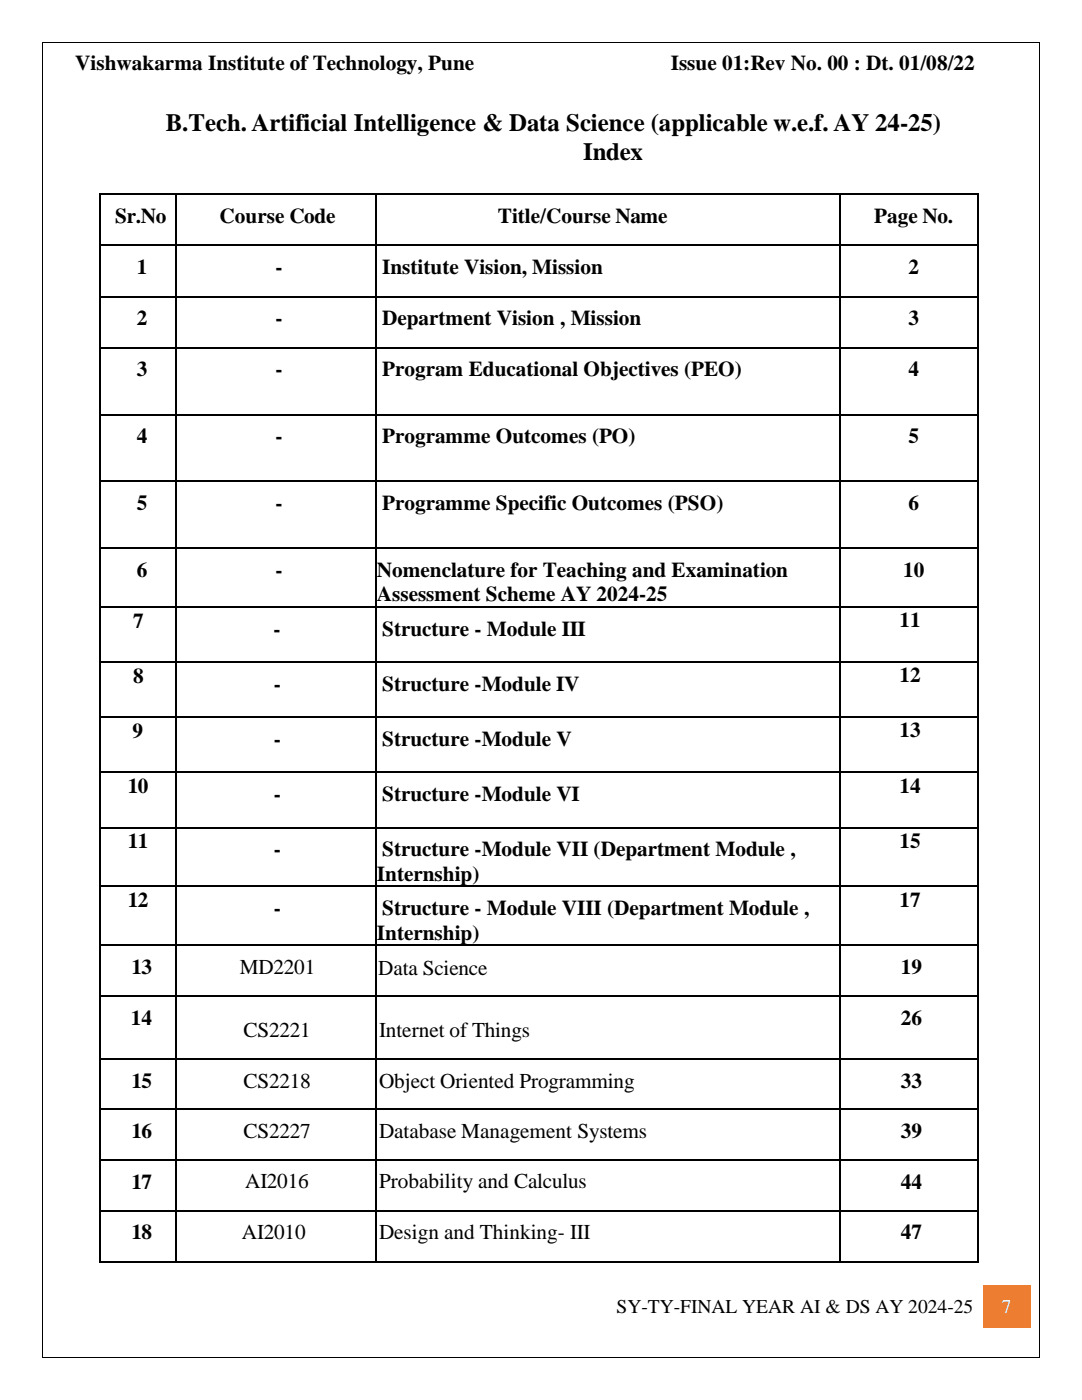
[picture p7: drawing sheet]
<svg xmlns="http://www.w3.org/2000/svg" width="216mm" height="279mm" viewBox="0 0 216 279" stroke-linecap="round" stroke-linejoin="round" font-family="sans-serif">
<defs><g id="words">
<g font-size="5">
<text x="33.1" y="26.1">B.Tech. Artificial Intelligence &amp; Data Science (applicable w.e.f. AY 24-25)</text>
<text x="116.4" y="31.8">Index</text>
</g>
<g font-size="4.2">
<text x="15" y="13.9">Vishwakarma Institute of Technology, Pune</text>
<text x="133.8" y="13.9">Issue 01:Rev No. 00 : Dt. 01/08/22</text>
<text x="23" y="44.5">Sr.No</text>
<text x="43.8" y="44.5">Course Code</text>
<text x="99.3" y="44.5">Title/Course Name</text>
<text x="174.4" y="44.5">Page No.</text>
<text x="27.3" y="54.7">1</text>
<text x="55" y="54.7">-</text>
<text x="76.3" y="54.7">Institute Vision, Mission</text>
<text x="181.3" y="54.7">2</text>
<text x="27.3" y="64.9">2</text>
<text x="55" y="64.9">-</text>
<text x="76.3" y="64.9">Department Vision , Mission</text>
<text x="181.3" y="64.9">3</text>
<text x="27.3" y="75.1">3</text>
<text x="55" y="75.1">-</text>
<text x="76.3" y="75.1">Program Educational Objectives (PEO)</text>
<text x="181.3" y="75.1">4</text>
<text x="27.3" y="88.5">4</text>
<text x="55" y="88.5">-</text>
<text x="76.3" y="88.5">Programme Outcomes (PO)</text>
<text x="181.3" y="88.5">5</text>
<text x="27.3" y="101.8">5</text>
<text x="55" y="101.8">-</text>
<text x="76.3" y="101.8">Programme Specific Outcomes (PSO)</text>
<text x="181.3" y="101.8">6</text>
<text x="27.3" y="115.1">6</text>
<text x="55" y="115.1">-</text>
<text x="75.2" y="115.1">Nomenclature for Teaching and Examination</text>
<text x="180.2" y="115.1">10</text>
<text x="26.6" y="125.2">7</text>
<text x="75.2" y="120">Assessment Scheme AY 2024-25</text>
<text x="179.5" y="125.2">11</text>
<text x="54.6" y="126.9">-</text>
<text x="76.3" y="126.9">Structure - Module III</text>
<text x="26.6" y="136.2">8</text>
<text x="54.6" y="137.9">-</text>
<text x="76.3" y="137.9">Structure -Module IV</text>
<text x="179.5" y="136.2">12</text>
<text x="26.5" y="147.3">9</text>
<text x="54.6" y="148.9">-</text>
<text x="76.3" y="148.9">Structure -Module V</text>
<text x="179.5" y="147.2">13</text>
<text x="25.5" y="158.3">10</text>
<text x="54.6" y="159.9">-</text>
<text x="76.3" y="159.9">Structure -Module VI</text>
<text x="179.5" y="158.2">14</text>
<text x="25.5" y="169.3">11</text>
<text x="54.6" y="170.9">-</text>
<text x="76.3" y="170.9">Structure -Module VII (Department Module ,</text>
<text x="179.5" y="169.2">15</text>
<text x="75.2" y="175.8">Internship)</text>
<text x="25.5" y="181">12</text>
<text x="54.6" y="182.7">-</text>
<text x="76.3" y="182.7">Structure - Module VIII (Department Module ,</text>
<text x="179.5" y="180.9">17</text>
<text x="75.2" y="187.6">Internship)</text>
<text x="26.2" y="194.4">13</text>
<text x="47.8" y="194.4">MD2201</text>
<text x="75.5" y="194.5">Data Science</text>
<text x="179.8" y="194.4">19</text>
<text x="26.1" y="204.6">14</text>
<text x="48.6" y="206.9">CS2221</text>
<text x="75.6" y="206.9">Internet of Things</text>
<text x="179.7" y="204.6">26</text>
<text x="26.2" y="217">15</text>
<text x="48.6" y="217">CS2218</text>
<text x="75.6" y="217">Object Oriented Programming</text>
<text x="179.7" y="217">33</text>
<text x="26.2" y="227.2">16</text>
<text x="48.6" y="227.1">CS2227</text>
<text x="75.6" y="227.1">Database Management Systems</text>
<text x="179.7" y="227.2">39</text>
<text x="26.2" y="237.3">17</text>
<text x="48.9" y="237.2">AI2016</text>
<text x="75.6" y="237.2">Probability and Calculus</text>
<text x="179.7" y="237.3">44</text>
<text x="26.2" y="247.3">18</text>
<text x="48.3" y="247.3">AI2010</text>
<text x="75.6" y="247.3">Design and Thinking- III</text>
<text x="179.7" y="247.3">47</text>
</g>
<text font-size="3.9" x="123" y="262.1">SY-TY-FINAL YEAR AI &amp; DS AY 2024-25</text>
<text font-size="3.9" fill="#fff" x="199.9" y="262.1">7</text>
</g></defs>
<g fill="#ed7d31">
<path d="M196.2 256.4h9.5v8.6h-9.5z" fill-rule="evenodd"/>
<path d="M198.2 258.5h5.5v4.4h-5.5z" fill-rule="evenodd"/>
<path d="M196.2 256.4h9.5v2.1h-9.5z" fill-rule="evenodd"/>
<path d="M196.2 262.9h9.5v2.1h-9.5z" fill-rule="evenodd"/>
</g>
<g fill="#000">
<path d="M8.5 8.5h.1v.1h-.1z" fill-rule="evenodd"/>
<path d="M8.5 8.5h.1v.1h-.1z" fill-rule="evenodd"/>
<path d="M207.3 8.5h.2v.1h-.2z" fill-rule="evenodd"/>
<path d="M207.3 8.5h.2v.1h-.2z" fill-rule="evenodd"/>
<path d="M19.9 38.6h.3v.4h-.3z" fill-rule="evenodd"/>
<path d="M19.9 38.6h.3v.4h-.3z" fill-rule="evenodd"/>
<path d="M34.9 38.6h.3v.4h-.3z" fill-rule="evenodd"/>
<path d="M74.9 38.6h.3v.4h-.3z" fill-rule="evenodd"/>
<path d="M167.4 38.6h.4v.4h-.4z" fill-rule="evenodd"/>
<path d="M194.9 38.6h.4v.4h-.4z" fill-rule="evenodd"/>
<path d="M194.9 38.6h.4v.4h-.4z" fill-rule="evenodd"/>
<path d="M19.9 48.8h.3v.4h-.3z" fill-rule="evenodd"/>
<path d="M19.9 59h.3v.4h-.3z" fill-rule="evenodd"/>
<path d="M34.9 48.8h.3v.4h-.3z" fill-rule="evenodd"/>
<path d="M34.9 59h.3v.4h-.3z" fill-rule="evenodd"/>
<path d="M74.9 48.8h.3v.4h-.3z" fill-rule="evenodd"/>
<path d="M74.9 59h.3v.4h-.3z" fill-rule="evenodd"/>
<path d="M167.4 48.8h.4v.4h-.4z" fill-rule="evenodd"/>
<path d="M167.4 59h.4v.4h-.4z" fill-rule="evenodd"/>
<path d="M194.9 48.8h.4v.4h-.4z" fill-rule="evenodd"/>
<path d="M194.9 59h.4v.4h-.4z" fill-rule="evenodd"/>
<path d="M19.9 69.2h.3v.4h-.3z" fill-rule="evenodd"/>
<path d="M34.9 69.2h.3v.4h-.3z" fill-rule="evenodd"/>
<path d="M74.9 69.2h.3v.4h-.3z" fill-rule="evenodd"/>
<path d="M167.4 69.2h.4v.4h-.4z" fill-rule="evenodd"/>
<path d="M194.9 69.2h.4v.4h-.4z" fill-rule="evenodd"/>
<path d="M19.9 82.6h.3v.3h-.3z" fill-rule="evenodd"/>
<path d="M19.9 95.9h.3v.3h-.3z" fill-rule="evenodd"/>
<path d="M34.9 82.6h.3v.3h-.3z" fill-rule="evenodd"/>
<path d="M34.9 95.9h.3v.3h-.3z" fill-rule="evenodd"/>
<path d="M74.9 82.6h.3v.3h-.3z" fill-rule="evenodd"/>
<path d="M74.9 95.9h.3v.3h-.3z" fill-rule="evenodd"/>
<path d="M167.4 82.6h.4v.3h-.4z" fill-rule="evenodd"/>
<path d="M167.4 95.9h.4v.3h-.4z" fill-rule="evenodd"/>
<path d="M194.9 82.6h.4v.3h-.4z" fill-rule="evenodd"/>
<path d="M194.9 95.9h.4v.3h-.4z" fill-rule="evenodd"/>
<path d="M19.9 109.2h.3v.4h-.3z" fill-rule="evenodd"/>
<path d="M34.9 109.2h.3v.4h-.3z" fill-rule="evenodd"/>
<path d="M74.9 109.2h.3v.4h-.3z" fill-rule="evenodd"/>
<path d="M167.4 109.2h.4v.4h-.4z" fill-rule="evenodd"/>
<path d="M194.9 109.2h.4v.4h-.4z" fill-rule="evenodd"/>
<path d="M19.9 121h.3v.3h-.3z" fill-rule="evenodd"/>
<path d="M19.9 132h.3v.3h-.3z" fill-rule="evenodd"/>
<path d="M34.9 121h.3v.3h-.3z" fill-rule="evenodd"/>
<path d="M34.9 132h.3v.3h-.3z" fill-rule="evenodd"/>
<path d="M74.9 121h.3v.3h-.3z" fill-rule="evenodd"/>
<path d="M74.9 132h.3v.3h-.3z" fill-rule="evenodd"/>
<path d="M167.4 121h.4v.3h-.4z" fill-rule="evenodd"/>
<path d="M167.4 132h.4v.3h-.4z" fill-rule="evenodd"/>
<path d="M194.9 121h.4v.3h-.4z" fill-rule="evenodd"/>
<path d="M194.9 132h.4v.3h-.4z" fill-rule="evenodd"/>
<path d="M19.9 143h.3v.3h-.3z" fill-rule="evenodd"/>
<path d="M19.9 154h.3v.3h-.3z" fill-rule="evenodd"/>
<path d="M34.9 143h.3v.3h-.3z" fill-rule="evenodd"/>
<path d="M34.9 154h.3v.3h-.3z" fill-rule="evenodd"/>
<path d="M74.9 143h.3v.3h-.3z" fill-rule="evenodd"/>
<path d="M74.9 154h.3v.3h-.3z" fill-rule="evenodd"/>
<path d="M167.4 143h.4v.3h-.4z" fill-rule="evenodd"/>
<path d="M167.4 154h.4v.3h-.4z" fill-rule="evenodd"/>
<path d="M194.9 143h.4v.3h-.4z" fill-rule="evenodd"/>
<path d="M194.9 154h.4v.3h-.4z" fill-rule="evenodd"/>
<path d="M19.9 165h.3v.3h-.3z" fill-rule="evenodd"/>
<path d="M19.9 176.7h.3v.4h-.3z" fill-rule="evenodd"/>
<path d="M34.9 165h.3v.3h-.3z" fill-rule="evenodd"/>
<path d="M34.9 176.7h.3v.4h-.3z" fill-rule="evenodd"/>
<path d="M74.9 165h.3v.3h-.3z" fill-rule="evenodd"/>
<path d="M74.9 176.7h.3v.4h-.3z" fill-rule="evenodd"/>
<path d="M167.4 165h.4v.3h-.4z" fill-rule="evenodd"/>
<path d="M167.4 176.7h.4v.4h-.4z" fill-rule="evenodd"/>
<path d="M194.9 165h.4v.3h-.4z" fill-rule="evenodd"/>
<path d="M194.9 176.7h.4v.4h-.4z" fill-rule="evenodd"/>
<path d="M19.9 188.5h.3v.3h-.3z" fill-rule="evenodd"/>
<path d="M19.9 198.7h.3v.3h-.3z" fill-rule="evenodd"/>
<path d="M34.9 188.5h.3v.3h-.3z" fill-rule="evenodd"/>
<path d="M34.9 198.7h.3v.3h-.3z" fill-rule="evenodd"/>
<path d="M74.9 188.5h.3v.3h-.3z" fill-rule="evenodd"/>
<path d="M74.9 198.7h.3v.3h-.3z" fill-rule="evenodd"/>
<path d="M167.4 188.5h.4v.3h-.4z" fill-rule="evenodd"/>
<path d="M167.4 198.7h.4v.3h-.4z" fill-rule="evenodd"/>
<path d="M194.9 188.5h.4v.3h-.4z" fill-rule="evenodd"/>
<path d="M194.9 198.7h.4v.3h-.4z" fill-rule="evenodd"/>
<path d="M19.9 211.1h.3v.3h-.3z" fill-rule="evenodd"/>
<path d="M34.9 211.1h.3v.3h-.3z" fill-rule="evenodd"/>
<path d="M74.9 211.1h.3v.3h-.3z" fill-rule="evenodd"/>
<path d="M167.4 211.1h.4v.3h-.4z" fill-rule="evenodd"/>
<path d="M194.9 211.1h.4v.3h-.4z" fill-rule="evenodd"/>
<path d="M19.9 221.2h.3v.4h-.3z" fill-rule="evenodd"/>
<path d="M19.9 231.3h.3v.4h-.3z" fill-rule="evenodd"/>
<path d="M34.9 221.2h.3v.4h-.3z" fill-rule="evenodd"/>
<path d="M34.9 231.3h.3v.4h-.3z" fill-rule="evenodd"/>
<path d="M74.9 221.2h.3v.4h-.3z" fill-rule="evenodd"/>
<path d="M74.9 231.3h.3v.4h-.3z" fill-rule="evenodd"/>
<path d="M167.4 221.2h.4v.4h-.4z" fill-rule="evenodd"/>
<path d="M167.4 231.3h.4v.4h-.4z" fill-rule="evenodd"/>
<path d="M194.9 221.2h.4v.4h-.4z" fill-rule="evenodd"/>
<path d="M194.9 231.3h.4v.4h-.4z" fill-rule="evenodd"/>
<path d="M19.9 241.5h.3v.3h-.3z" fill-rule="evenodd"/>
<path d="M19.9 251.6h.3v.4h-.3z" fill-rule="evenodd"/>
<path d="M19.9 251.6h.3v.4h-.3z" fill-rule="evenodd"/>
<path d="M34.9 241.5h.3v.3h-.3z" fill-rule="evenodd"/>
<path d="M34.9 251.6h.3v.4h-.3z" fill-rule="evenodd"/>
<path d="M74.9 241.5h.3v.3h-.3z" fill-rule="evenodd"/>
<path d="M74.9 251.6h.3v.4h-.3z" fill-rule="evenodd"/>
<path d="M167.4 241.5h.4v.3h-.4z" fill-rule="evenodd"/>
<path d="M167.4 251.6h.4v.4h-.4z" fill-rule="evenodd"/>
<path d="M194.9 241.5h.4v.3h-.4z" fill-rule="evenodd"/>
<path d="M194.9 251.6h.4v.4h-.4z" fill-rule="evenodd"/>
<path d="M194.9 251.6h.4v.4h-.4z" fill-rule="evenodd"/>
<path d="M8.5 270.8h.1v.2h-.1z" fill-rule="evenodd"/>
<path d="M8.5 270.8h.1v.2h-.1z" fill-rule="evenodd"/>
<path d="M207.3 270.8h.2v.2h-.2z" fill-rule="evenodd"/>
<path d="M207.3 270.8h.2v.2h-.2z" fill-rule="evenodd"/>
</g>
<g fill="none" stroke="#000" stroke-width=".34">
<path d="M20 39v9.8M20.2 38.8h14.7M35.1 39v9.8M35.2 38.8h39.7M75.1 39v9.8M75.2 38.8h92.2M167.6 39v9.8M167.8 38.8h27.1M195.1 39v9.8M20 49.2v9.8M20 59.4v9.8M20.2 49h14.7"/>
<path d="M20.2 59.2h14.7M35.1 49.2v9.8M35.1 59.4v9.8M35.2 49h39.7M35.2 59.2h39.7M75.1 49.2v9.8M75.1 59.4v9.8M75.2 49h92.2M75.2 59.2h92.2M167.6 49.2v9.8M167.6 59.4v9.8M167.8 49h27.1"/>
<path d="M167.8 59.2h27.1M195.1 49.2v9.8M195.1 59.4v9.8M20 69.6v13M20.2 69.4h14.7M35.1 69.6v13M35.2 69.4h39.7M75.1 69.6v13M75.2 69.4h92.2M167.6 69.6v13M167.8 69.4h27.1M195.1 69.6v13"/>
<path d="M20 82.9v13M20 96.2v13M20.2 82.7h14.7M20.2 96.1h14.7M35.1 82.9v13M35.1 96.2v13M35.2 82.7h39.7M35.2 96.1h39.7M75.1 82.9v13M75.1 96.2v13M75.2 82.7h92.2M75.2 96.1h92.2"/>
<path d="M167.6 82.9v13M167.6 96.2v13M167.8 82.7h27.1M167.8 96.1h27.1M195.1 82.9v13M195.1 96.2v13M20 109.6v11.4M20.2 109.4h14.7M35.1 109.6v11.4M35.2 109.4h39.7M75.1 109.6v11.4M75.2 109.4h92.2"/>
<path d="M167.6 109.6v11.4M167.8 109.4h27.1M195.1 109.6v11.4M20 121.3v10.7M20 132.3v10.7M20.2 121.1h14.7M20.2 132.1h14.7M35.1 121.3v10.7M35.1 132.3v10.7M35.2 121.1h39.7M35.2 132.1h39.7M75.1 121.3v10.7"/>
<path d="M75.1 132.3v10.7M75.2 121.1h92.2M75.2 132.1h92.2M167.6 121.3v10.7M167.6 132.3v10.7M167.8 121.1h27.1M167.8 132.1h27.1M195.1 121.3v10.7M195.1 132.3v10.7M20 143.3v10.7M20 154.3v10.7M20.2 143.1h14.7"/>
<path d="M20.2 154.2h14.7M35.1 143.3v10.7M35.1 154.3v10.7M35.2 143.1h39.7M35.2 154.2h39.7M75.1 143.3v10.7M75.1 154.3v10.7M75.2 143.1h92.2M75.2 154.2h92.2M167.6 143.3v10.7M167.6 154.3v10.7M167.8 143.1h27.1"/>
<path d="M167.8 154.2h27.1M195.1 143.3v10.7M195.1 154.3v10.7M20 165.3v11.4M20 177.1v11.4M20.2 165.2h14.7M20.2 176.9h14.7M35.1 165.3v11.4M35.1 177.1v11.4M35.2 165.2h39.7M35.2 176.9h39.7M75.1 165.3v11.4"/>
<path d="M75.1 177.1v11.4M75.2 165.2h92.2M75.2 176.9h92.2M167.6 165.3v11.4M167.6 177.1v11.4M167.8 165.2h27.1M167.8 176.9h27.1M195.1 165.3v11.4M195.1 177.1v11.4M20 188.8v9.9M20 199v12.1M20.2 188.7h14.7"/>
<path d="M20.2 198.8h14.7M35.1 188.8v9.9M35.1 199v12.1M35.2 188.7h39.7M35.2 198.8h39.7M75.1 188.8v9.9M75.1 199v12.1M75.2 188.7h92.2M75.2 198.8h92.2M167.6 188.8v9.9M167.6 199v12.1M167.8 188.7h27.1"/>
<path d="M167.8 198.8h27.1M195.1 188.8v9.9M195.1 199v12.1M20 211.4v9.8M20.2 211.3h14.7M35.1 211.4v9.8M35.2 211.3h39.7M75.1 211.4v9.8M75.2 211.3h92.2M167.6 211.4v9.8M167.8 211.3h27.1M195.1 211.4v9.8"/>
<path d="M20 221.6v9.7M20 231.7v9.8M20.2 221.4h14.7M20.2 231.5h14.7M35.1 221.6v9.7M35.1 231.7v9.8M35.2 221.4h39.7M35.2 231.5h39.7M75.1 221.6v9.7M75.1 231.7v9.8M75.2 221.4h92.2M75.2 231.5h92.2"/>
<path d="M167.6 221.6v9.7M167.6 231.7v9.8M167.8 221.4h27.1M167.8 231.5h27.1M195.1 221.6v9.7M195.1 231.7v9.8M20 241.8v9.8M20.2 241.6h14.7M20.2 251.8h14.7M35.1 241.8v9.8M35.2 241.6h39.7M35.2 251.8h39.7"/>
<path d="M75.1 241.8v9.8M75.2 241.6h92.2M75.2 251.8h92.2M167.6 241.8v9.8M167.8 241.6h27.1M167.8 251.8h27.1M195.1 241.8v9.8"/>
</g>
<path d="M8.6 8.6v262.2M8.6 8.6h198.7M207.4 8.6v262.2M8.6 270.9h198.7" fill="none" stroke="#000" stroke-width=".2"/>
<use href="#words"/>
</svg>
